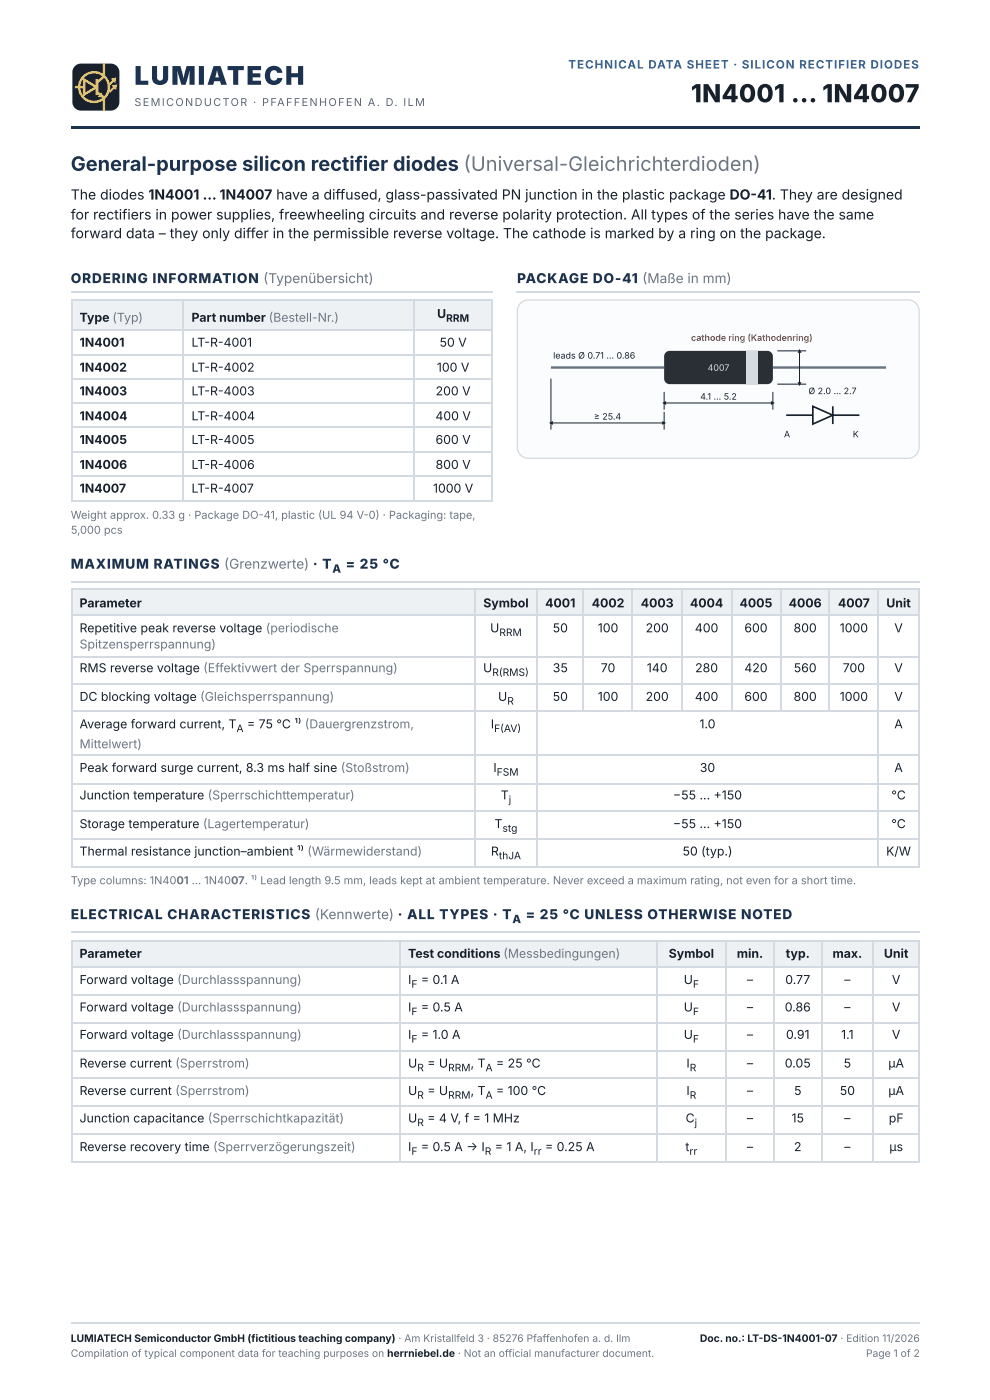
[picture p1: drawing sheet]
<svg xmlns="http://www.w3.org/2000/svg" width="210mm" height="297mm" viewBox="0 0 210 297" stroke-linecap="round" stroke-linejoin="round" font-family="sans-serif">
<defs><g id="words">
<text font-size="5.5" fill="#1b3350" x="28.5" y="18">LUMIATECH</text>
<text font-size="5.3" fill="#17202b" x="146.5" y="21.7">1N4001 … 1N4007</text>
<text font-size="4.2" fill="#1b3350" x="15" y="36.2">General-purpose silicon rectifier diodes (Universal-Gleichrichterdioden)</text>
<g font-size="3" fill="#17202b">
<text x="15" y="42.3">The diodes 1N4001 … 1N4007 have a diffused, glass-passivated PN junction in the plastic package DO-41. They are designed</text>
<text x="15" y="46.6">for rectifiers in power supplies, freewheeling circuits and reverse polarity protection. All types of the series have the same</text>
<text x="15" y="50.5">forward data – they only differ in the permissible reverse voltage. The cathode is marked by a ring on the package.</text>
</g>
<g font-size="2.9" fill="#1b3350">
<text x="15" y="60.1">ORDERING INFORMATION (Typenübersicht)</text>
<text x="109.6" y="60.1">PACKAGE DO-41 (Maße in mm)</text>
<text x="15" y="120.6">MAXIMUM RATINGS (Grenzwerte) · T</text>
<text x="73.3" y="120.6">= 25 °C</text>
<text x="15" y="195">ELECTRICAL CHARACTERISTICS (Kennwerte) · ALL TYPES · T</text>
<text x="111.5" y="195">= 25 °C UNLESS OTHERWISE NOTED</text>
</g>
<g font-size="2.6" fill="#17202b">
<text x="16.9" y="68.3">Type (Typ)</text>
<text x="40.6" y="68.3">Part number (Bestell-Nr.)</text>
<text x="92.7" y="67.5">U</text>
<text x="16.9" y="73.6">1N4001</text>
<text x="40.6" y="73.6">LT-R-4001</text>
<text x="93.2" y="73.6">50 V</text>
<text x="16.9" y="78.8">1N4002</text>
<text x="16.9" y="83.9">1N4003</text>
<text x="40.6" y="78.8">LT-R-4002</text>
<text x="40.6" y="83.9">LT-R-4003</text>
<text x="92.4" y="83.9">200 V</text>
<text x="92.6" y="78.8">100 V</text>
<text x="16.9" y="89.2">1N4004</text>
<text x="40.6" y="89.2">LT-R-4004</text>
<text x="92.3" y="89.2">400 V</text>
<text x="16.9" y="94.2">1N4005</text>
<text x="40.6" y="94.2">LT-R-4005</text>
<text x="92.3" y="94.2">600 V</text>
<text x="16.9" y="99.5">1N4006</text>
<text x="40.6" y="99.5">LT-R-4006</text>
<text x="92.3" y="99.5">800 V</text>
<text x="16.9" y="104.5">1N4007</text>
<text x="40.6" y="104.5">LT-R-4007</text>
<text x="91.8" y="104.5">1000 V</text>
<text x="16.9" y="128.9">Parameter</text>
<text x="102.5" y="128.9">Symbol</text>
<text x="115.6" y="128.9">4001</text>
<text x="125.4" y="128.9">4002</text>
<text x="135.8" y="128.9">4003</text>
<text x="146.3" y="128.9">4004</text>
<text x="156.8" y="128.9">4005</text>
<text x="167.2" y="128.9">4006</text>
<text x="177.7" y="128.9">4007</text>
<text x="187.9" y="128.9">Unit</text>
<text x="16.9" y="134.1">Repetitive peak reverse voltage (periodische</text>
<text x="103.9" y="134.1">U</text>
<text x="117.2" y="134.1">50</text>
<text x="126.7" y="134.1">100</text>
<text x="136.9" y="134.1">200</text>
<text x="147.3" y="134.1">400</text>
<text x="157.8" y="134.1">600</text>
<text x="168.2" y="134.1">800</text>
<text x="178" y="134.1">1000</text>
<text x="189.6" y="134.1">V</text>
<text x="16.9" y="142.6">RMS reverse voltage (Effektivwert der Sperrspannung)</text>
<text x="102.4" y="142.6">U</text>
<text x="117.2" y="142.6">35</text>
<text x="127.4" y="142.6">70</text>
<text x="137.1" y="142.6">140</text>
<text x="147.4" y="142.6">280</text>
<text x="157.8" y="142.6">420</text>
<text x="168.3" y="142.6">560</text>
<text x="178.7" y="142.6">700</text>
<text x="189.6" y="142.6">V</text>
<text x="16.9" y="148.7">DC blocking voltage (Gleichsperrspannung)</text>
<text x="105.6" y="148.7">U</text>
<text x="117.2" y="148.7">50</text>
<text x="126.7" y="148.7">100</text>
<text x="136.9" y="148.7">200</text>
<text x="147.3" y="148.7">400</text>
<text x="157.8" y="148.7">600</text>
<text x="168.2" y="148.7">800</text>
<text x="178" y="148.7">1000</text>
<text x="189.6" y="148.7">V</text>
<text x="16.9" y="154.5">Average forward current, T</text>
<text x="52.4" y="154.5">= 75 °C ¹⁾ (Dauergrenzstrom,</text>
<text x="104.1" y="154.5">I</text>
<text x="148.3" y="154.5">1.0</text>
<text x="189.6" y="154.5">A</text>
<text x="16.9" y="163.8">Peak forward surge current, 8.3 ms half sine (Stoßstrom)</text>
<text x="104.6" y="163.8">I</text>
<text x="148.4" y="163.8">30</text>
<text x="189.6" y="163.8">A</text>
<text x="16.9" y="169.6">Junction temperature (Sperrschichttemperatur)</text>
<text x="106.2" y="169.6">T</text>
<text x="142.7" y="169.6">− 55 … + 150</text>
<text x="189" y="169.6">°C</text>
<text x="16.9" y="175.7">Storage temperature (Lagertemperatur)</text>
<text x="104.8" y="175.7">T</text>
<text x="142.7" y="175.7">− 55 … + 150</text>
<text x="189" y="175.7">°C</text>
<text x="16.9" y="181.5">Thermal resistance junction–ambient ¹⁾ (Wärmewiderstand)</text>
<text x="104.1" y="181.5">R</text>
<text x="144.7" y="181.5">50 (typ.)</text>
<text x="187.9" y="181.5">K/W</text>
<text x="16.9" y="203.2">Parameter</text>
<text x="86.5" y="203.2">Test conditions (Messbedingungen)</text>
<text x="141.8" y="203.2">Symbol</text>
<text x="156.2" y="203.2">min.</text>
<text x="166.6" y="203.2">typ.</text>
<text x="176.5" y="203.2">max.</text>
<text x="187.4" y="203.2">Unit</text>
<text x="16.9" y="208.8">Forward voltage (Durchlassspannung)</text>
<text x="86.5" y="208.8">I</text>
<text x="89.2" y="208.8">= 0.1 A</text>
<text x="145" y="208.8">U</text>
<text x="158.4" y="208.8">–</text>
<text x="166.5" y="208.8">0.77</text>
<text x="179" y="208.8">–</text>
<text x="189.1" y="208.8">V</text>
<text x="16.9" y="214.6">Forward voltage (Durchlassspannung)</text>
<text x="86.5" y="214.6">I</text>
<text x="89.2" y="214.6">= 0.5 A</text>
<text x="145" y="214.6">U</text>
<text x="158.4" y="214.6">–</text>
<text x="166.4" y="214.6">0.86</text>
<text x="179" y="214.6">–</text>
<text x="189.1" y="214.6">V</text>
<text x="16.9" y="220.4">Forward voltage (Durchlassspannung)</text>
<text x="86.5" y="220.4">I</text>
<text x="89.2" y="220.4">= 1.0 A</text>
<text x="145" y="220.4">U</text>
<text x="158.4" y="220.4">–</text>
<text x="166.6" y="220.4">0.91</text>
<text x="178.3" y="220.4">1.1</text>
<text x="189.1" y="220.4">V</text>
<text x="16.9" y="226.5">Reverse current (Sperrstrom)</text>
<text x="86.5" y="226.5">U</text>
<text x="90.6" y="226.5">= U</text>
<text x="99.8" y="226.5">, T</text>
<text x="105.2" y="226.5">= 25 °C</text>
<text x="145.5" y="226.5">I</text>
<text x="158.4" y="226.5">–</text>
<text x="166.4" y="226.5">0.05</text>
<text x="178.9" y="226.5">5</text>
<text x="188.3" y="226.5">µA</text>
<text x="16.9" y="232.3">Reverse current (Sperrstrom)</text>
<text x="86.5" y="232.3">U</text>
<text x="90.6" y="232.3">= U</text>
<text x="99.8" y="232.3">, T</text>
<text x="105.2" y="232.3">= 100 °C</text>
<text x="145.5" y="232.3">I</text>
<text x="158.4" y="232.3">–</text>
<text x="168.3" y="232.3">5</text>
<text x="178" y="232.3">50</text>
<text x="188.3" y="232.3">µA</text>
<text x="16.9" y="238.1">Junction capacitance (Sperrschichtkapazität)</text>
<text x="86.5" y="238.1">U</text>
<text x="90.6" y="238.1">= 4 V, f = 1 MHz</text>
<text x="145.4" y="238.1">C</text>
<text x="158.4" y="238.1">–</text>
<text x="167.8" y="238.1">15</text>
<text x="179" y="238.1">–</text>
<text x="188.4" y="238.1">pF</text>
<text x="16.9" y="244.2">Reverse recovery time (Sperrverzögerungszeit)</text>
<text x="86.5" y="244.2">I</text>
<text x="89.2" y="244.2">= 0.5 A → I</text>
<text x="104.9" y="244.2">= 1 A, I</text>
<text x="115.6" y="244.2">= 0.25 A</text>
<text x="145.3" y="244.2">t</text>
<text x="158.4" y="244.2">–</text>
<text x="168.3" y="244.2">2</text>
<text x="179" y="244.2">–</text>
<text x="188.5" y="244.2">µs</text>
</g>
<g font-size="2.6" fill="#6b7684">
<text x="16.9" y="137.6">Spitzensperrspannung)</text>
<text x="16.9" y="158.7">Mittelwert)</text>
</g>
<text font-size="2.5" fill="#2b6cb0" x="120.5" y="14.6">TECHNICAL DATA SHEET · SILICON RECTIFIER DIODES</text>
<g font-size="2.4" fill="#1b3350">
<text x="70.5" y="121.5">A</text>
<text x="108.6" y="195.8">A</text>
</g>
<text font-size="2.3" fill="#5b6675" x="28.5" y="22.5">SEMICONDUCTOR · PFAFFENHOFEN A. D. ILM</text>
<g font-size="2.3" fill="#6b7684">
<text x="15" y="110.1">Weight approx. 0.33 g · Package DO-41, plastic (UL 94 V-0) · Packaging: tape,</text>
<text x="15" y="113.2">5,000 pcs</text>
<text x="15" y="187.6">Type columns: 1N4001 … 1N4007. ¹⁾ Lead length 9.5 mm, leads kept at ambient temperature. Never exceed a maximum rating, not even for a short time.</text>
</g>
<g font-size="2.2" fill="#17202b">
<text x="94.6" y="68.3">RRM</text>
<text x="105.9" y="134.9">RRM</text>
<text x="104.4" y="143.4">R(RMS)</text>
<text x="107.5" y="149.5">R</text>
<text x="50.1" y="155.3">A</text>
<text x="104.8" y="155.3">F(AV)</text>
<text x="105.3" y="164.6">FSM</text>
<text x="107.8" y="170.4">j</text>
<text x="106.5" y="176.5">stg</text>
<text x="105.8" y="182.3">thJA</text>
<text x="87.2" y="209.5">F</text>
<text x="146.9" y="209.5">F</text>
<text x="87.2" y="215.4">F</text>
<text x="146.9" y="215.4">F</text>
<text x="87.2" y="221.2">F</text>
<text x="146.9" y="221.2">F</text>
<text x="88.5" y="227.3">R</text>
<text x="95" y="227.3">RRM</text>
<text x="102.9" y="227.3">A</text>
<text x="146.2" y="227.3">R</text>
<text x="88.5" y="233.1">R</text>
<text x="95" y="233.1">RRM</text>
<text x="102.9" y="233.1">A</text>
<text x="146.2" y="233.1">R</text>
<text x="88.5" y="238.9">R</text>
<text x="147.3" y="238.9">j</text>
<text x="87.2" y="245">F</text>
<text x="102.8" y="245">R</text>
<text x="113.1" y="245">rr</text>
<text x="146.2" y="245">rr</text>
<text x="15" y="284.7">LUMIATECH Semiconductor GmbH (fictitious teaching company) · Am Kristallfeld 3 · 85276 Pfaffenhofen a. d. Ilm</text>
<text x="148.4" y="284.7">Doc. no.: LT-DS-1N4001-07 · Edition 11/2026</text>
</g>
<g font-size="2.2" fill="#6b7684">
<text x="15" y="287.9">Compilation of typical component data for teaching purposes on herrniebel.de · Not an official manufacturer document.</text>
<text x="183.6" y="287.9">Page 1 of 2</text>
</g>
<g font-size="1.9" fill="#17202b">
<text x="117.3" y="76.1">leads Ø 0.71 … 0.86</text>
<text x="171.4" y="83.6">Ø 2.0 … 2.7</text>
<text x="125.9" y="89">≥ 25.4</text>
<text x="148.4" y="84.8">4.1 … 5.2</text>
<text x="166.2" y="92.8">A</text>
<text x="180.8" y="92.8">K</text>
</g>
<text font-size="1.9" fill="#c42b2b" x="146.5" y="72.3">cathode ring (Kathodenring)</text>
<text font-size="1.9" fill="#d4dae1" x="150" y="78.7">4007</text>
</g></defs>
<path d="M15.1 26.7h179.9v.6h-179.9z" fill="#1b3350"/>
<path d="M15.1 123.4h179.9" fill="none" stroke="#d4dae1" stroke-width=".26"/>
<g fill="#eef1f4">
<path d="M15.1 125.1h85.7v5.6h-85.7z"/>
<path d="M100.8 125.1h13v5.6h-13z"/>
<path d="M113.8 125.1h10v5.6h-10z"/>
<path d="M123.8 125.1h10.3v5.6h-10.3z"/>
<path d="M134.1 125.1h10.4v5.6h-10.4z"/>
<path d="M144.5 125.1h10.5v5.6h-10.5z"/>
<path d="M155 125.1h10.4v5.6h-10.4z"/>
<path d="M165.4 125.1h10.5v5.6h-10.5z"/>
<path d="M175.9 125.1h10.4v5.6h-10.4z"/>
<path d="M186.3 125.1h8.7v5.6h-8.7z"/>
</g>
<g fill="none" stroke="#d4dae1" stroke-width=".26">
<path d="M15.1 125h179.9M15.1 130.6h179.9M15.1 139.3h179.9M15.2 124.9v59.2M100.7 124.9v59.2M113.9 124.9v59.2M123.7 124.9v26.2M134 124.9v26.2M144.6 124.9v26.2M155.2 124.9v26.2M165.5 124.9v26.2M175.8 124.9v26.2"/>
<path d="M186.1 124.9v59.2M194.9 124.9v59.2M15.1 145.1h179.9M15.1 150.9h179.9M15.1 160.2h179.9M15.1 166.3h179.9M15.1 172.1h179.9M15.1 177.9h179.9M15.1 184h179.9M15.1 197.8h179.9"/>
</g>
<g fill="#eef1f4">
<path d="M15.1 199.5h69.6v5.6h-69.6z"/>
<path d="M84.7 199.5h54.5v5.6h-54.5z"/>
<path d="M139.2 199.5h14.8v5.6h-14.8z"/>
<path d="M154 199.5h10v5.6h-10z"/>
<path d="M164 199.5h10.1v5.6h-10.1z"/>
<path d="M174.1 199.5h11.1v5.6h-11.1z"/>
<path d="M185.2 199.5h9.8v5.6h-9.8z"/>
</g>
<g fill="none" stroke="#d4dae1" stroke-width=".26">
<path d="M15.1 199.6h179.9M15.2 199.5v47.1M84.8 199.5v47.1M139.3 199.5v47.1M153.9 199.5v47.1M164.2 199.5v47.1M174.2 199.5v47.1M185.1 199.5v47.1M194.9 199.5v47.1M15.1 205.2h179.9M15.1 211h179.9M15.1 217.1h179.9"/>
<path d="M15.1 222.9h179.9M15.1 228.7h179.9M15.1 234.6h179.9M15.1 240.6h179.9M15.1 246.5h179.9"/>
</g>
<path d="M15.9 14l1.1-.5h6.5a1.84 1.84 0 0 1 1.8 1.8v6.3a1.84 1.84 0 0 1-1.8 1.9h-6.3a1.84 1.84 0 0 1-1.9-1.9l.1-6.5z" fill="#17202b"/>
<g fill="none" stroke="#ffc400" stroke-width=".52">
<path d="M15.9 18.5h1.9"/>
<circle cx="19.9" cy="18.5" r="3.1"/>
</g>
<path d="M17.8 16.9l2.7 1.6-2.7 1.6z" fill="#17202b"/>
<path d="M17.8 16.9l2.7 1.6-2.7 1.6zM20.5 19.5l1.5 1.2v2.8M22 13.5v2.8l-1.5 1.2" fill="none" stroke="#ffc400" stroke-width=".52"/>
<path d="M20.5 16.8v3.4" fill="none" stroke="#ffc400" stroke-width=".63" stroke-linecap="butt"/>
<path d="M21.5 19.7l.7 1.1-1.5-.2z" fill="#ffc400"/>
<path d="M24.2 17l-1.2 1.1M24.3 18.4l-1.1 1.2" fill="none" stroke="#ffc400" stroke-width=".45"/>
<path d="M23.5 16.7l.9 1 .3-1.3zM23.6 18.1l1 1 .2-1.2z" fill="#ffc400"/>
<path d="M15.1 62h89.4" fill="none" stroke="#d4dae1" stroke-width=".26"/>
<g fill="#eef1f4">
<path d="M15.1 63.8h23.8v6.3h-23.8z"/>
<path d="M38.9 63.8h48.7v6.3h-48.7z"/>
<path d="M87.6 63.8h16.9v6.3h-16.9z"/>
</g>
<g fill="none" stroke="#d4dae1" stroke-width=".26">
<path d="M15.1 63.6h89.4M15.1 70h89.4M15.1 75.3h89.4M15.2 63.5v42.9M38.8 63.5v42.9M87.7 63.5v42.9M104.4 63.5v42.9M109.5 62h85.5M15.1 80.3h89.4M15.1 85.6h89.4M15.1 90.6h89.4M15.1 95.9h89.4"/>
<path d="M15.1 100.9h89.4M15.1 106.2h89.4"/>
</g>
<path d="M110.4 64.3l.7-.5 .9-.2h80.5a2.37 2.37 0 0 1 2.4 2.4v28.9a2.37 2.37 0 0 1-2.4 2.3h-80.5a2.37 2.37 0 0 1-2.3-2.3v-28.9l.2-.9z" fill="#fbfcfd"/>
<path d="M110.4 64.3l.7-.5 .9-.2h80.5a2.37 2.37 0 0 1 2.4 2.4v28.9a2.37 2.37 0 0 1-2.4 2.3h-80.5a2.37 2.37 0 0 1-2.3-2.3v-28.9l.2-.9z" fill="none" stroke="#d4dae1" stroke-width=".26"/>
<path d="M116.8 78h24M163.9 78h24" fill="none" stroke="#6b7684" stroke-width=".52"/>
<path d="M141.1 74.8l.9-.4 21 .1 .6 .4 .2 .6v5.1l-.4 .7-.7 .2h-21l-.7-.5-.2-.5v-4.9z" fill="#2a2f36"/>
<path d="M158.2 74.4h2.4v7.1h-2.4z" fill="#d4dae1"/>
<path d="M140.8 83.1v3.8M140.8 85.5h23.1M163.9 83.1v3.8" fill="none" stroke="#17202b" stroke-width=".21"/>
<g fill="#17202b">
<path d="M140.4 85.5l.8-.4v.8z"/>
<path d="M163.4 85.1l.9 .4-.9 .4z"/>
</g>
<path d="M116.8 80.3v10.8M116.8 89.7h24M140.8 87.4v3.7" fill="none" stroke="#17202b" stroke-width=".21"/>
<g fill="#17202b">
<path d="M116.4 89.7l.8-.4v.8z"/>
<path d="M140.4 89.3l.8 .4-.8 .4z"/>
</g>
<path d="M164.8 74.4h6.1M169.5 74.4v7.1M164.8 81.5h6.1" fill="none" stroke="#17202b" stroke-width=".21"/>
<g fill="#17202b">
<path d="M169.5 74l.4 .9h-.8z"/>
<path d="M169.1 81.1h.8l-.4 .8z"/>
</g>
<path d="M166.7 88.1h5.6" fill="none" stroke="#17202b" stroke-width=".35"/>
<path d="M172.3 86.2l4.3 1.9-4.3 1.9z" fill="#fff"/>
<path d="M172.3 86.2l4.3 1.9-4.3 1.9zM176.6 86.2v3.8M176.6 88.1h5.6" fill="none" stroke="#17202b" stroke-width=".35"/>
<path d="M15.1 280.6h179.9" fill="none" stroke="#d4dae1" stroke-width=".26"/>
<use href="#words"/>
</svg>
